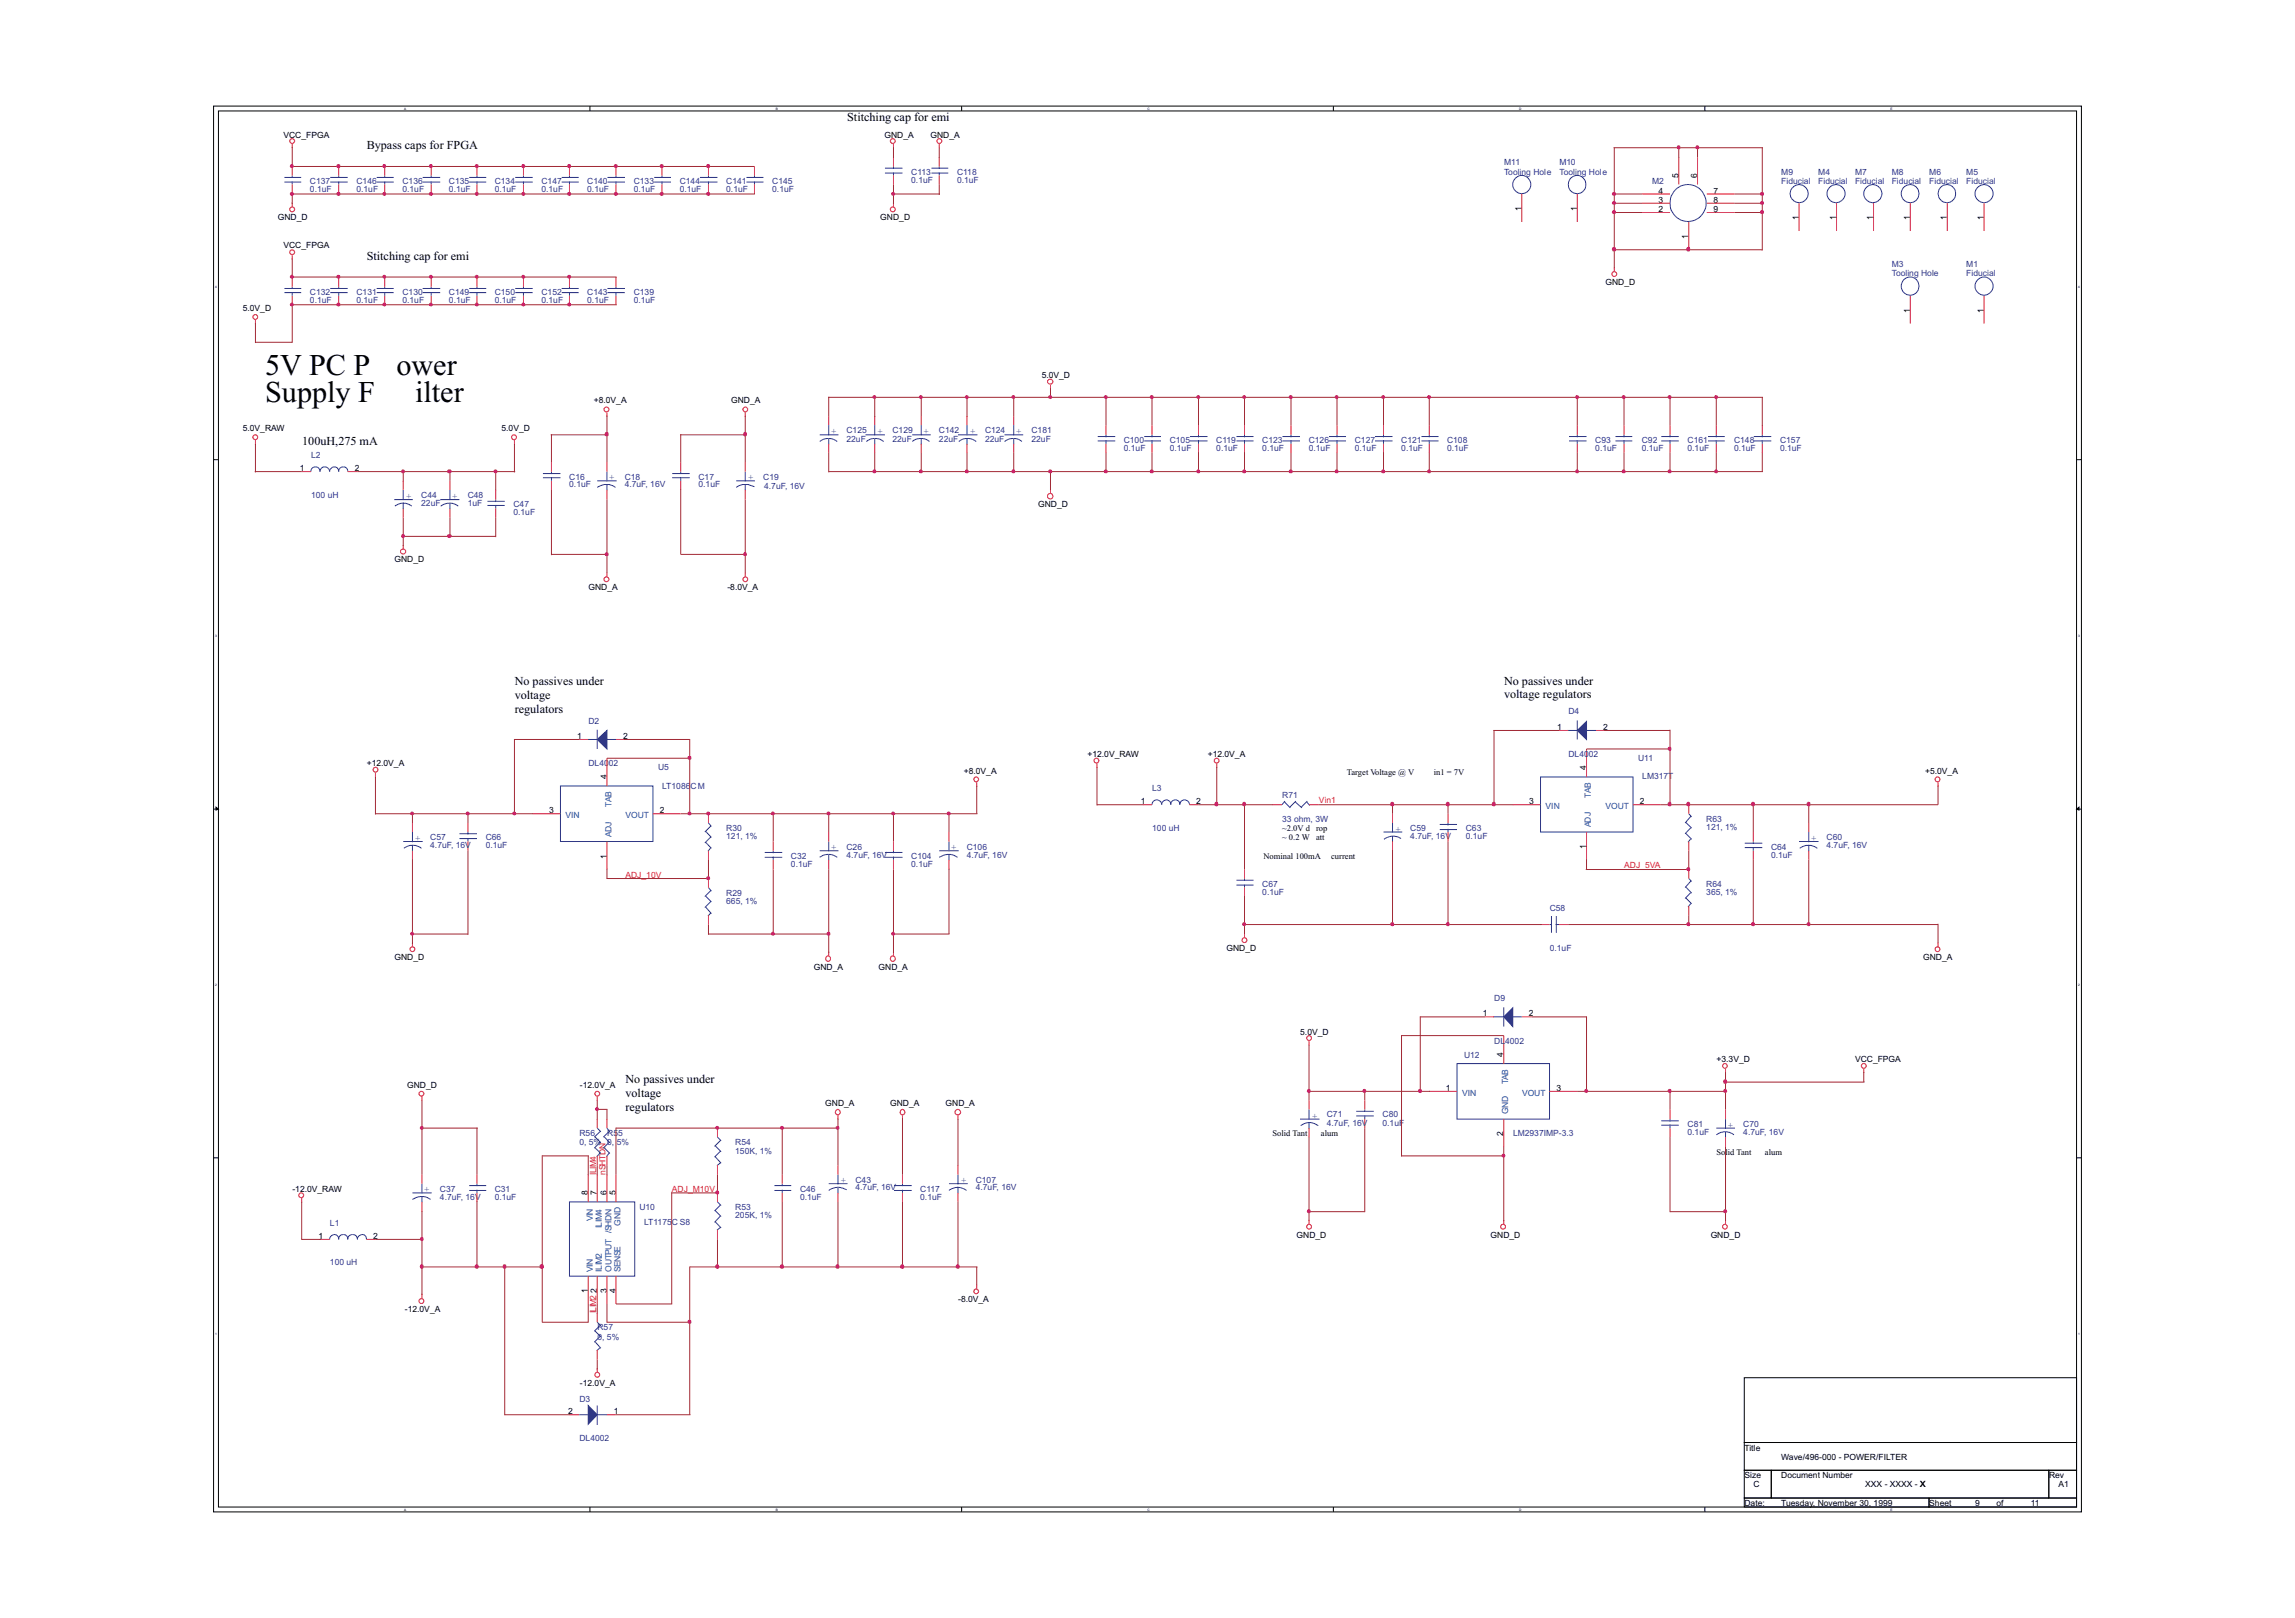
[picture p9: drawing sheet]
<svg xmlns="http://www.w3.org/2000/svg" width="210mm" height="148mm" viewBox="0 0 210 148" stroke-linecap="round" stroke-linejoin="round" font-family="sans-serif">
<defs><g id="words">
<g font-size="2.8" fill="#010202">
<text x="24.3" y="34.3">5V PC P</text>
<text x="36.3" y="34.3">ower</text>
<text x="24.3" y="36.8">Supply F</text>
<text x="38" y="36.8">ilter</text>
</g>
<g font-size="1.1" fill="#010202">
<text x="77.5" y="11.1">Stitching cap for emi</text>
<text x="33.6" y="13.6">Bypass caps for FPGA</text>
<text x="33.6" y="23.8">Stitching cap for emi</text>
<text x="27.7" y="40.7">100uH,275 mA</text>
<text x="47.1" y="62.7">No passives under</text>
<text x="47.1" y="63.9">voltage</text>
<text x="47.1" y="65.2">regulators</text>
<text x="137.6" y="62.7">No passives under</text>
<text x="137.6" y="63.8">voltage regulators</text>
<text x="57.2" y="99">No passives under</text>
<text x="57.2" y="100.3">voltage</text>
<text x="57.2" y="101.6">regulators</text>
</g>
<g font-size=".8" fill="#010202">
<text x="25.9" y="12.6">VCC_FPGA</text>
<text x="80.9" y="12.6">GND_A</text>
<text x="85.1" y="12.6">GND_A</text>
<text x="151.8" y="17.7">4</text>
<text x="153.6" y="16.3" transform="rotate(-90 153.6 16.3)">5</text>
<text x="155.3" y="16.3" transform="rotate(-90 155.3 16.3)">6</text>
<text x="156.8" y="17.7">7</text>
<text x="25.4" y="20.2">GND_D</text>
<text x="25.9" y="22.7">VCC_FPGA</text>
<text x="80.6" y="20.2">GND_D</text>
<text x="139.2" y="19.3" transform="rotate(-90 139.2 19.3)">1</text>
<text x="144.3" y="19.3" transform="rotate(-90 144.3 19.3)">1</text>
<text x="151.8" y="18.5">3</text>
<text x="151.8" y="19.4">2</text>
<text x="154.5" y="21.9" transform="rotate(-90 154.5 21.9)">1</text>
<text x="156.8" y="19.4">9</text>
<text x="156.8" y="18.5">8</text>
<text x="164.6" y="20.2" transform="rotate(-90 164.6 20.2)">1</text>
<text x="168" y="20.2" transform="rotate(-90 168 20.2)">1</text>
<text x="171.4" y="20.2" transform="rotate(-90 171.4 20.2)">1</text>
<text x="174.8" y="20.2" transform="rotate(-90 174.8 20.2)">1</text>
<text x="178.1" y="20.2" transform="rotate(-90 178.1 20.2)">1</text>
<text x="181.5" y="20.2" transform="rotate(-90 181.5 20.2)">1</text>
<text x="22.2" y="28.5">5.0V_D</text>
<text x="146.9" y="26.1">GND_D</text>
<text x="174.8" y="28.6" transform="rotate(-90 174.8 28.6)">1</text>
<text x="181.5" y="28.6" transform="rotate(-90 181.5 28.6)">1</text>
<text x="95.3" y="34.5">5.0V_D</text>
<text x="22.2" y="39.5">5.0V_RAW</text>
<text x="45.9" y="39.5">5.0V_D</text>
<text x="54.3" y="36.9">+8.0V_A</text>
<text x="66.9" y="36.9">GND_A</text>
<text x="27.4" y="43.1">1</text>
<text x="32.5" y="43.1">2</text>
<text x="95" y="46.4">GND_D</text>
<text x="36.1" y="51.4">GND_D</text>
<text x="53.8" y="54">GND_A</text>
<text x="66.6" y="54">-8.0V_A</text>
<text x="33.6" y="70.1">+12.0V_A</text>
<text x="52.8" y="67.6">1</text>
<text x="55.5" y="71.3" transform="rotate(-90 55.5 71.3)">4</text>
<text x="57" y="67.6">2</text>
<text x="88.2" y="70.8">+8.0V_A</text>
<text x="99.5" y="69.3">+12.0V_RAW</text>
<text x="110.5" y="69.3">+12.0V_A</text>
<text x="123.2" y="70.9">Target Voltage @ V</text>
<text x="131.2" y="70.9">in1 = 7V</text>
<text x="142.5" y="66.8">1</text>
<text x="145.1" y="70.5" transform="rotate(-90 145.1 70.5)">4</text>
<text x="146.7" y="66.8">2</text>
<text x="176.2" y="70.8">+5.0V_A</text>
<text x="50.3" y="74.4">3</text>
<text x="60.4" y="74.4">2</text>
<text x="104.4" y="73.6">1</text>
<text x="109.5" y="73.6">2</text>
<text x="117.3" y="76">~2.0V d</text>
<text x="117.3" y="76.8">~ 0.2 W</text>
<text x="120.4" y="76">rop</text>
<text x="120.4" y="76.8">att</text>
<text x="139.9" y="73.6">3</text>
<text x="145.1" y="77.7" transform="rotate(-90 145.1 77.7)">1</text>
<text x="150.1" y="73.6">2</text>
<text x="55.5" y="78.6" transform="rotate(-90 55.5 78.6)">1</text>
<text x="115.6" y="78.6">Nominal 100mA</text>
<text x="121.8" y="78.6">current</text>
<text x="36.1" y="87.8">GND_D</text>
<text x="74.5" y="88.7">GND_A</text>
<text x="80.4" y="88.7">GND_A</text>
<text x="112.2" y="87">GND_D</text>
<text x="176" y="87.8">GND_A</text>
<text x="119" y="94.6">5.0V_D</text>
<text x="135.7" y="93">1</text>
<text x="139.9" y="93">2</text>
<text x="37.3" y="99.5">GND_D</text>
<text x="53.1" y="99.5">-12.0V_A</text>
<text x="75.5" y="101.2">GND_A</text>
<text x="81.4" y="101.2">GND_A</text>
<text x="86.5" y="101.2">GND_A</text>
<text x="132.3" y="99.8">1</text>
<text x="137.6" y="96.7" transform="rotate(-90 137.6 96.7)">4</text>
<text x="142.4" y="99.8">3</text>
<text x="157.1" y="97.2">+3.3V_D</text>
<text x="169.7" y="97.2">VCC_FPGA</text>
<text x="116.4" y="103.9">Solid Tant</text>
<text x="120.9" y="103.9">alum</text>
<text x="137.6" y="103.9" transform="rotate(-90 137.6 103.9)">2</text>
<text x="157.1" y="105.6">Solid Tant</text>
<text x="161.5" y="105.6">alum</text>
<text x="26.8" y="109">-12.0V_RAW</text>
<text x="29.1" y="113.3">1</text>
<text x="34.2" y="113.3">2</text>
<text x="53.8" y="109.3" transform="rotate(-90 53.8 109.3)">8</text>
<text x="54.6" y="109.3" transform="rotate(-90 54.6 109.3)">7</text>
<text x="55.5" y="109.3" transform="rotate(-90 55.5 109.3)">6</text>
<text x="56.3" y="109.3" transform="rotate(-90 56.3 109.3)">5</text>
<text x="118.6" y="113.2">GND_D</text>
<text x="136.4" y="113.2">GND_D</text>
<text x="156.5" y="113.2">GND_D</text>
<text x="53.8" y="118.3" transform="rotate(-90 53.8 118.3)">1</text>
<text x="54.6" y="118.3" transform="rotate(-90 54.6 118.3)">2</text>
<text x="55.5" y="118.3" transform="rotate(-90 55.5 118.3)">3</text>
<text x="56.3" y="118.3" transform="rotate(-90 56.3 118.3)">4</text>
<text x="87.7" y="119.1">-8.0V_A</text>
<text x="37.1" y="120">-12.0V_A</text>
<text x="52" y="129.4">2</text>
<text x="53.1" y="126.8">-12.0V_A</text>
<text x="56.2" y="129.4">1</text>
<text x="159.6" y="132.7">Title</text>
<text x="159.6" y="135.2">Size</text>
<text x="159.6" y="137.8">Date:</text>
<text x="160.5" y="136">C</text>
<text x="163" y="133.6">Wave/496-000 - POWER/FILTER</text>
<text x="163" y="137.8">Tuesday, November 30, 1999</text>
<text x="163" y="135.2">Document Number</text>
<text x="170.7" y="136">XXX - XXXX - X</text>
<text x="176.5" y="137.8">Sheet</text>
<text x="180.7" y="137.8">9</text>
<text x="182.7" y="137.8">of</text>
<text x="185.8" y="137.8">11</text>
<text x="187.5" y="135.2">Rev</text>
<text x="188.4" y="136">A1</text>
</g>
<g font-size=".8" fill="#2e3090">
<text x="28.4" y="16.8">C137</text>
<text x="28.4" y="17.6">0.1uF</text>
<text x="32.6" y="16.8">C146</text>
<text x="32.6" y="17.6">0.1uF</text>
<text x="36.8" y="16.8">C136</text>
<text x="36.8" y="17.6">0.1uF</text>
<text x="41.1" y="16.8">C135</text>
<text x="41.1" y="17.6">0.1uF</text>
<text x="45.3" y="16.8">C134</text>
<text x="45.3" y="17.6">0.1uF</text>
<text x="49.5" y="16.8">C147</text>
<text x="49.5" y="17.6">0.1uF</text>
<text x="53.7" y="16.8">C140</text>
<text x="53.7" y="17.6">0.1uF</text>
<text x="58" y="16.8">C133</text>
<text x="58" y="17.6">0.1uF</text>
<text x="62.2" y="16.8">C144</text>
<text x="62.2" y="17.6">0.1uF</text>
<text x="66.5" y="16.8">C141</text>
<text x="66.5" y="17.6">0.1uF</text>
<text x="70.7" y="16.8">C145</text>
<text x="70.7" y="17.6">0.1uF</text>
<text x="83.4" y="16">C113</text>
<text x="83.4" y="16.7">0.1uF</text>
<text x="87.6" y="16">C118</text>
<text x="87.6" y="16.7">0.1uF</text>
<text x="137.6" y="15.1">M11</text>
<text x="137.6" y="16">Tooling Hole</text>
<text x="142.7" y="15.1">M10</text>
<text x="142.7" y="16">Tooling Hole</text>
<text x="151.2" y="16.8">M2</text>
<text x="163" y="16">M9</text>
<text x="163" y="16.8">Fiducial</text>
<text x="166.4" y="16">M4</text>
<text x="166.4" y="16.8">Fiducial</text>
<text x="169.7" y="16">M7</text>
<text x="169.7" y="16.8">Fiducial</text>
<text x="173.1" y="16">M8</text>
<text x="173.1" y="16.8">Fiducial</text>
<text x="176.5" y="16">M6</text>
<text x="176.5" y="16.8">Fiducial</text>
<text x="179.9" y="16">M5</text>
<text x="179.9" y="16.8">Fiducial</text>
<text x="28.4" y="27">C132</text>
<text x="28.4" y="27.7">0.1uF</text>
<text x="32.6" y="27">C131</text>
<text x="32.6" y="27.7">0.1uF</text>
<text x="36.8" y="27">C130</text>
<text x="36.8" y="27.7">0.1uF</text>
<text x="41.1" y="27">C149</text>
<text x="41.1" y="27.7">0.1uF</text>
<text x="45.3" y="27">C150</text>
<text x="45.3" y="27.7">0.1uF</text>
<text x="49.5" y="27">C152</text>
<text x="49.5" y="27.7">0.1uF</text>
<text x="53.7" y="27">C143</text>
<text x="53.7" y="27.7">0.1uF</text>
<text x="58" y="27">C139</text>
<text x="58" y="27.7">0.1uF</text>
<text x="173.1" y="24.4">M3</text>
<text x="173.1" y="25.3">Tooling Hole</text>
<text x="179.9" y="24.4">M1</text>
<text x="179.9" y="25.3">Fiducial</text>
<text x="28.5" y="41.9">L2</text>
<text x="77.5" y="39.6">C125</text>
<text x="77.5" y="40.4">22uF</text>
<text x="81.7" y="39.6">C129</text>
<text x="81.7" y="40.4">22uF</text>
<text x="85.9" y="39.6">C142</text>
<text x="85.9" y="40.4">22uF</text>
<text x="90.1" y="39.6">C124</text>
<text x="90.1" y="40.4">22uF</text>
<text x="94.4" y="39.6">C181</text>
<text x="94.4" y="40.4">22uF</text>
<text x="102.8" y="40.5">C100</text>
<text x="102.8" y="41.2">0.1uF</text>
<text x="107" y="40.5">C105</text>
<text x="107" y="41.2">0.1uF</text>
<text x="111.3" y="40.5">C119</text>
<text x="111.3" y="41.2">0.1uF</text>
<text x="115.5" y="40.5">C123</text>
<text x="115.5" y="41.2">0.1uF</text>
<text x="119.8" y="40.5">C126</text>
<text x="119.8" y="41.2">0.1uF</text>
<text x="124" y="40.5">C127</text>
<text x="124" y="41.2">0.1uF</text>
<text x="128.2" y="40.5">C121</text>
<text x="128.2" y="41.2">0.1uF</text>
<text x="132.4" y="40.5">C108</text>
<text x="132.4" y="41.2">0.1uF</text>
<text x="146" y="40.5">C93</text>
<text x="146" y="41.2">0.1uF</text>
<text x="150.2" y="40.5">C92</text>
<text x="150.2" y="41.2">0.1uF</text>
<text x="154.4" y="40.5">C161</text>
<text x="154.4" y="41.2">0.1uF</text>
<text x="158.7" y="40.5">C148</text>
<text x="158.7" y="41.2">0.1uF</text>
<text x="162.9" y="40.5">C157</text>
<text x="162.9" y="41.2">0.1uF</text>
<text x="28.5" y="45.5">100 uH</text>
<text x="38.5" y="45.5">C44</text>
<text x="38.5" y="46.3">22uF</text>
<text x="42.8" y="45.5">C48</text>
<text x="42.8" y="46.3">1uF</text>
<text x="47" y="46.4">C47</text>
<text x="47" y="47.1">0.1uF</text>
<text x="52.1" y="43.9">C16</text>
<text x="52.1" y="44.6">0.1uF</text>
<text x="57.2" y="43.9">C18</text>
<text x="57.2" y="44.6">4.7uF, 16V</text>
<text x="63.9" y="43.9">C17</text>
<text x="63.9" y="44.6">0.1uF</text>
<text x="69.8" y="43.9">C19</text>
<text x="69.9" y="44.7">4.7uF, 16V</text>
<text x="143.5" y="65.3">D4</text>
<text x="53.8" y="66.2">D2</text>
<text x="53.8" y="70.1">DL4002</text>
<text x="60.2" y="70.4">U5</text>
<text x="143.5" y="69.3">DL4002</text>
<text x="149.9" y="69.6">U11</text>
<text x="150.3" y="71.2">LM317T</text>
<text x="39.4" y="76.8">C57</text>
<text x="39.4" y="77.6">4.7uF, 16V</text>
<text x="44.4" y="76.8">C66</text>
<text x="44.4" y="77.6">0.1uF</text>
<text x="60.6" y="72.1">LT1086CM</text>
<text x="66.5" y="76">R30</text>
<text x="66.5" y="76.8">121, 1%</text>
<text x="77.5" y="77.7">C26</text>
<text x="88.5" y="77.7">C106</text>
<text x="105.4" y="72.4">L3</text>
<text x="105.4" y="76">100 uH</text>
<text x="117.3" y="73">R71</text>
<text x="117.3" y="75.2">33 ohm, 3W</text>
<text x="129" y="76">C59</text>
<text x="129" y="76.8">4.7uF, 16V</text>
<text x="134.1" y="76">C63</text>
<text x="134.1" y="76.8">0.1uF</text>
<text x="156.1" y="75.2">R63</text>
<text x="156.1" y="75.9">121, 1%</text>
<text x="162.1" y="77.7">C64</text>
<text x="167.1" y="76.8">C60</text>
<text x="167.1" y="77.6">4.7uF, 16V</text>
<text x="66.5" y="81.9">R29</text>
<text x="66.5" y="82.7">665, 1%</text>
<text x="72.4" y="78.6">C32</text>
<text x="72.4" y="79.3">0.1uF</text>
<text x="77.5" y="78.4">4.7uF, 16V</text>
<text x="83.4" y="78.6">C104</text>
<text x="83.4" y="79.3">0.1uF</text>
<text x="88.5" y="78.4">4.7uF, 16V</text>
<text x="115.5" y="81.1">C67</text>
<text x="115.5" y="81.9">0.1uF</text>
<text x="141.8" y="83.4">C58</text>
<text x="156.1" y="81.1">R64</text>
<text x="156.1" y="81.9">365, 1%</text>
<text x="162.1" y="78.4">0.1uF</text>
<text x="141.8" y="87">0.1uF</text>
<text x="136.7" y="91.6">D9</text>
<text x="136.7" y="95.5">DL4002</text>
<text x="134" y="96.8">U12</text>
<text x="53" y="103.9">R56</text>
<text x="53" y="104.8">0, 5%</text>
<text x="55.6" y="103.9">R55</text>
<text x="55.6" y="104.8">0, 5%</text>
<text x="67.3" y="104.8">R54</text>
<text x="67.3" y="105.5">150K, 1%</text>
<text x="121.4" y="102.2">C71</text>
<text x="121.4" y="103">4.7uF, 16V</text>
<text x="126.5" y="102.2">C80</text>
<text x="126.5" y="103">0.1uF</text>
<text x="138.4" y="103.9">LM2937IMP-3.3</text>
<text x="154.4" y="103.1">C81</text>
<text x="154.4" y="103.8">0.1uF</text>
<text x="159.5" y="103.1">C70</text>
<text x="159.5" y="103.8">4.7uF, 16V</text>
<text x="30.2" y="112.1">L1</text>
<text x="40.3" y="109">C37</text>
<text x="40.3" y="109.8">4.7uF, 16V</text>
<text x="45.3" y="109">C31</text>
<text x="45.3" y="109.8">0.1uF</text>
<text x="58.5" y="110.7">U10</text>
<text x="58.9" y="112.1">LT1175C S8</text>
<text x="67.3" y="110.7">R53</text>
<text x="67.3" y="111.4">205K, 1%</text>
<text x="73.2" y="109">C46</text>
<text x="73.2" y="109.8">0.1uF</text>
<text x="78.3" y="108.2">C43</text>
<text x="78.3" y="108.9">4.7uF, 16V</text>
<text x="84.2" y="109">C117</text>
<text x="84.2" y="109.8">0.1uF</text>
<text x="89.3" y="108.2">C107</text>
<text x="89.3" y="108.9">4.7uF, 16V</text>
<text x="30.2" y="115.8">100 uH</text>
<text x="54.7" y="121.7">R57</text>
<text x="54.7" y="122.5">0, 5%</text>
<text x="53" y="128.2">D3</text>
<text x="53" y="131.8">DL4002</text>
</g>
<g font-size=".8" fill="#2c3695">
<text x="76.1" y="39.7">+</text>
<text x="80.3" y="39.7">+</text>
<text x="84.5" y="39.7">+</text>
<text x="88.8" y="39.7">+</text>
<text x="93" y="39.7">+</text>
<text x="37.2" y="45.7">+</text>
<text x="41.4" y="45.7">+</text>
<text x="55.8" y="43.9">+</text>
<text x="68.5" y="43.9">+</text>
<text x="38" y="77">+</text>
<text x="76.1" y="77.8">+</text>
<text x="87.1" y="77.8">+</text>
<text x="127.7" y="76.1">+</text>
<text x="165.8" y="77">+</text>
<text x="120.1" y="102.3">+</text>
<text x="158.1" y="103.1">+</text>
<text x="38.9" y="109.1">+</text>
<text x="77" y="108.2">+</text>
<text x="88" y="108.2">+</text>
</g>
<g font-size=".8" fill="#14589f">
<text x="51.8" y="74.8">VIN</text>
<text x="55.9" y="76.6" transform="rotate(-90 55.9 76.6)">ADJ</text>
<text x="55.9" y="73.8" transform="rotate(-90 55.9 73.8)">TAB</text>
<text x="57.2" y="74.8">VOUT</text>
<text x="141.4" y="74">VIN</text>
<text x="145.6" y="75.7" transform="rotate(-90 145.6 75.7)">ADJ</text>
<text x="145.6" y="73" transform="rotate(-90 145.6 73)">TAB</text>
<text x="146.9" y="74">VOUT</text>
<text x="133.8" y="100.2">VIN</text>
<text x="138" y="101.9" transform="rotate(-90 138 101.9)">GND</text>
<text x="138" y="99.2" transform="rotate(-90 138 99.2)">TAB</text>
<text x="139.3" y="100.2">VOUT</text>
<text x="54.2" y="111.7" transform="rotate(-90 54.2 111.7)">VIN</text>
<text x="55.1" y="112.3" transform="rotate(-90 55.1 112.3)">ILIM4</text>
<text x="55.9" y="112.8" transform="rotate(-90 55.9 112.8)">/SHDN</text>
<text x="56.8" y="112.1" transform="rotate(-90 56.8 112.1)">GND</text>
<text x="54.2" y="116.3" transform="rotate(-90 54.2 116.3)">VIN</text>
<text x="55.1" y="116.3" transform="rotate(-90 55.1 116.3)">ILIM2</text>
<text x="55.9" y="116.3" transform="rotate(-90 55.9 116.3)">OUTPUT</text>
<text x="56.8" y="116.3" transform="rotate(-90 56.8 116.3)">SENSE</text>
</g>
<g font-size=".8" fill="#ee2028">
<text x="120.7" y="73.5">Vin1</text>
<text x="57.2" y="80.3">ADJ_10V</text>
<text x="148.6" y="79.4">ADJ_5VA</text>
<text x="54.6" y="107.5" transform="rotate(-90 54.6 107.5)">ILIM4</text>
<text x="55.4" y="107.5" transform="rotate(-90 55.4 107.5)">nSHTDN</text>
<text x="61.5" y="109">ADJ_M10V</text>
<text x="54.6" y="120.1" transform="rotate(-90 54.6 120.1)">ILIM2</text>
</g>
<g font-size=".3" fill="#010202">
<text x="37" y="10">A</text>
<text x="71" y="10">B</text>
<text x="105" y="10">C</text>
<text x="139" y="10">D</text>
<text x="173" y="10">E</text>
<text x="19.7" y="26.3">4</text>
<text x="190.1" y="26.3">4</text>
<text x="19.7" y="58.3">3</text>
<text x="190.1" y="58.3">3</text>
<text x="19.7" y="90.2">2</text>
<text x="190.1" y="90.2">2</text>
<text x="19.7" y="122.1">1</text>
<text x="190.1" y="122.1">1</text>
<text x="37" y="138.2">A</text>
<text x="71" y="138.2">B</text>
<text x="105" y="138.2">C</text>
<text x="139" y="138.2">D</text>
<text x="173" y="138.2">E</text>
</g>
</g></defs>
<g fill="none" stroke="#010202" stroke-width=".09">
<path d="M19.5 9.7h171v128.6h-171zM20 10.1h170v127.8h-170zM54 9.7v.4M88 9.7v.4M122 9.7v.4M156 9.7v.4M19.5 42h.5M190 42h.5M19.5 74h.5M190 74h.5M54 137.9v.4M88 137.9v.4"/>
<path d="M122 137.9v.4M156 137.9v.4M159.6 126h30.4v5.9h-30.4z"/>
</g>
<path d="M19.8 73.8l.2 .2-.2 .1z" fill="#010202"/>
<path d="M19.8 73.8l.2 .2-.2 .1z" fill="none" stroke="#010202" stroke-width=".09"/>
<path d="M190 74l.2-.2v.3z" fill="#010202"/>
<path d="M190 74l.2-.2v.3zM19.5 105.9h.5M190 105.9h.5M159.6 131.9h30.4v2.6h-30.4zM159.6 134.5h2.5v2.5h-2.5zM159.6 137h16.9v.9h-16.9zM162.1 134.5h25.4v2.5h-25.4zM176.5 137h13.5v.9h-13.5zM187.5 134.5h2.5v2.5h-2.5z" fill="none" stroke="#010202" stroke-width=".09"/>
<g fill="none" stroke="#ee2028" stroke-width=".09">
<path d="M26.7 13.2v.4M26.7 18.5v.4M81.8 13.2v.4M81.8 18.5v.4M85.9 13.2v.4M23.4 29.3v.4M26.7 23.4v.3M55.5 37.7v.4M68.2 37.7v.4M96.1 35.2v.4M101.2 38.9v.9M126.6 38.9v.9"/>
<path d="M130.8 38.9v.9M147.7 24.4v.5M23.4 40.3v.4M36.9 49.8v.4M45.4 44.8v.9M45.4 46.5v.8M47.1 40.3v.4M55.5 52.4v.4M68.2 52.4v.4M96.1 44.7v.4M101.2 40.6v.8M126.6 40.6v.8"/>
<path d="M130.8 40.6v.8M34.4 70.7v.4M42.8 75.3v.8M42.8 77v.8M70.8 77v.8M70.8 78.6v.9M75.8 76.1v.9M75.8 78.6v.9M89.4 71.6v.4M100.4 69.8v.4M111.3 69.8v.4M177.3 71.6v.4"/>
<path d="M37.7 86.2v.4M75.8 87v.4M81.8 87v.4M113.9 85.4v.4M119.8 95.2v.4M141 84.6h.8M142.7 84.6h.8M157.9 97.8v.4M170.5 97.8v.4M177.3 86.2v.4M27.6 109.6v.4M38.6 100.3v.4"/>
<path d="M38.6 118.3v.5M53.8 107.4v2.5M53.8 116.7v2.6M54.6 100.3v.4M54.6 107.4v2.5M54.6 116.7v2.6M55.5 107.4v2.5M55.5 116.7v2.6M56.4 107.4v2.5M56.4 116.7v2.6M76.7 102v.4M82.6 102v.4"/>
<path d="M87.7 102v.4M89.4 117.5v.4M119.8 111.6v.4M137.6 111.6v.4M157.9 111.6v.4M54.6 125.2v.3"/>
<circle cx="26.7" cy="19.2" r=".22"/>
<circle cx="26.7" cy="12.9" r=".22"/>
<circle cx="81.7" cy="19.2" r=".22"/>
<circle cx="81.7" cy="12.9" r=".22"/>
<circle cx="86" cy="12.9" r=".23"/>
<circle cx="23.4" cy="40" r=".21"/>
<circle cx="23.4" cy="29" r=".21"/>
<circle cx="26.7" cy="23.1" r=".21"/>
<circle cx="47" cy="40" r=".22"/>
<circle cx="55.5" cy="37.4" r=".22"/>
<circle cx="68.2" cy="37.4" r=".21"/>
<circle cx="96.1" cy="34.9" r=".24"/>
<circle cx="147.7" cy="25.1" r=".22"/>
<circle cx="36.9" cy="50.5" r=".23"/>
<circle cx="55.5" cy="53" r=".22"/>
<circle cx="68.2" cy="53" r=".21"/>
<circle cx="96.1" cy="45.4" r=".26"/>
<circle cx="34.4" cy="70.4" r=".21"/>
<circle cx="89.3" cy="71.3" r=".22"/>
<circle cx="100.3" cy="69.6" r=".22"/>
<circle cx="111.3" cy="69.6" r=".21"/>
<circle cx="177.3" cy="71.3" r=".22"/>
<circle cx="37.7" cy="86.8" r=".22"/>
<circle cx="75.8" cy="87.7" r=".24"/>
<circle cx="81.7" cy="87.7" r=".24"/>
<circle cx="113.9" cy="86" r=".22"/>
<circle cx="119.8" cy="95" r=".22"/>
<circle cx="157.8" cy="97.5" r=".21"/>
<circle cx="170.5" cy="97.5" r=".22"/>
<circle cx="177.3" cy="86.8" r=".22"/>
<circle cx="27.6" cy="109.3" r=".22"/>
<circle cx="38.6" cy="119" r=".22"/>
<circle cx="38.6" cy="100" r=".22"/>
<circle cx="54.7" cy="100" r=".22"/>
<circle cx="76.7" cy="101.7" r=".23"/>
<circle cx="82.6" cy="101.7" r=".23"/>
<circle cx="87.7" cy="101.7" r=".25"/>
<circle cx="89.3" cy="118.1" r=".22"/>
<circle cx="119.8" cy="112.2" r=".21"/>
<circle cx="137.5" cy="112.2" r=".22"/>
<circle cx="157.8" cy="112.2" r=".21"/>
<circle cx="54.7" cy="125.7" r=".22"/>
</g>
<g fill="none" stroke="#2c3695" stroke-width=".09">
<path d="M100.4 39.9h1.6M101.2 39.8v.2M125.8 39.9h1.6M126.6 39.8v.2M130.1 39.9h1.5M130.8 39.8v.2M44.6 46.2h1.6M44.6 45.9h1.6M45.4 45.7v.2M45.4 46.2v.3M100.4 40.3h1.6M101.2 40.3v.3"/>
<path d="M125.8 40.3h1.6M126.6 40.3v.3M130.1 40.3h1.5M130.8 40.3v.3M42 76.7h1.6M42 76.3h1.6M42.8 76.1v.2M42.8 76.7v.3M70 78.4h1.6M70 78h1.6M70.8 77.8v.2M70.8 78.4v.2"/>
<path d="M75 77.8h1.7M75.8 78.2h.5l.3 .2M75.8 78.2h-.4l-.4 .2M75.8 77v.9M75.8 78.2v.5M141.8 84.6h.2M142 83.8v1.5M142.3 84.6h.4M142.4 83.8v1.5M52.1 109.9h6v6.8h-6z"/>
</g>
<path d="M54.6 67.6l.9-.8v1.7z" fill="#2c3695"/>
<g fill="none" stroke="#2c3695" stroke-width=".09">
<path d="M49.7 43.7h1.6M49.7 43.3h1.6M50.5 43.1v.3M50.5 43.7v.3M36.9 77h1.8M37.7 77.3l.4 .1 .5 .2M37.7 77.3l-.4 .1-.3 .2M37.7 76.1v.9M37.7 77.3v.6M53.8 67.6h.8M54.6 67.6l.9-.8v1.7zM54.6 66.7v1.8"/>
<path d="M55.5 67.6h.9M64.6 76l.5 .6M64.6 77l.5 .6M64.8 75.3l.3 .3M65.1 75.5l-.6 .6M65.1 76.6l-.6 .5M65.1 77.5l-.3 .4M64.6 82l.5 .5M64.6 83l.5 .6M64.8 81.2l.3 .3M65.1 81.5l-.6 .5M65.1 82.5l-.6 .5"/>
<path d="M65.1 83.5l-.3 .3M133.3 97.3h8.5v5.1h-8.5zM54.4 104l.6 .5M54.4 105l.6 .5M54.6 103.2l.4 .3M54.9 103.5l-.5 .5M54.9 104.5l-.5 .5M54.9 105.4l-.3 .4M55.3 104l.5 .5M55.3 105l.5 .5M55.5 103.2l.3 .3M55.8 103.5l-.6 .5"/>
<path d="M55.8 104.5l-.6 .5M55.8 105.4l-.3 .4M54.4 121.7l.6 .6M54.4 122.7l.6 .6M54.6 120.9l.4 .4M54.9 121.2l-.5 .6M54.9 122.2l-.5 .6M54.9 123.3l-.3 .3"/>
<circle cx="171.4" cy="17.7" r=".82"/>
<circle cx="174.8" cy="17.7" r=".81"/>
<circle cx="178.1" cy="17.7" r=".81"/>
<circle cx="181.6" cy="17.7" r=".81"/>
<circle cx="174.8" cy="26.2" r=".82"/>
<circle cx="181.6" cy="26.2" r=".82"/>
</g>
<g fill="none" stroke="#ee2028" stroke-width=".09">
<path d="M171.4 18.6v2.5M174.8 18.6v2.5M178.2 18.6v2.5M181.5 18.6v2.5M174.8 27.1v2.5M181.5 27.1v2.5M50.5 42.3v.8M50.5 44v.8M37.7 75.3v.8M37.7 77.8v.8M53 67.6h.8M56.4 67.6h.8"/>
<path d="M64.8 74.4v.9M64.8 77.8v.8M64.8 80.4v.8M64.8 83.7v.9M130.8 99.8h2.5M137.6 94.7v2.6M141.8 99.8h2.5M54.6 102.4v.8M54.6 105.7v.9M55.5 102.4v.8M55.5 105.7v.9M137.6 102.4v2.5"/>
<path d="M54.6 120.1v.8M54.6 123.5v.9"/>
</g>
<path d="M137.6 93l.8-.8v1.7z" fill="#2c3695"/>
<g fill="none" stroke="#2c3695" stroke-width=".09">
<path d="M143.6 39.9h1.6M144.3 39.8v.2M147.8 39.9h1.6M148.6 39.8v.2M152 39.9h1.6M152.8 39.8v.2M156.3 39.9h1.5M157 39.8v.2M160.5 39.9h1.6M161.3 39.8v.2M61.5 43.7h1.6M61.5 43.3h1.6"/>
<path d="M62.3 43.1v.3M62.3 43.7v.3M67.4 44h1.7M68.2 44.3h.3l.5 .2M68.2 44.3h-.3l-.5 .3M68.2 43.1v.9M68.2 44.3v.6M143.6 40.3h1.6M144.3 40.3v.3M147.8 40.3h1.6M148.6 40.3v.3M152 40.3h1.6"/>
<path d="M152.8 40.3v.3M156.3 40.3h1.5M157 40.3v.3M160.5 40.3h1.6M161.3 40.3v.3M136.6 93h1M137.6 93l.8-.8v1.7zM137.6 92.1v1.8M138.4 93h.8"/>
<circle cx="154.4" cy="18.6" r="1.67"/>
</g>
<g fill="none" stroke="#ee2028" stroke-width=".09">
<path d="M150.3 19.4h2.5M150.3 18.6h2.5M150.3 17.7h2.5M153.6 14.4v2.5M155.3 14.4v2.5M156.2 19.4h2.5M156.2 18.6h2.5M156.2 17.7h2.5M144.3 38.9v.9M148.6 38.9v.9M152.8 38.9v.9M154.5 20.3v2.5"/>
<path d="M157 38.9v.9M161.3 38.9v.9M62.3 42.3v.8M62.3 44v.8M68.2 42.3v.8M68.2 44.8v.9M144.3 40.6v.8M148.6 40.6v.8M152.8 40.6v.8M157 40.6v.8M161.3 40.6v.8M135.9 93h.8"/>
<path d="M139.2 93h.9"/>
</g>
<path d="M53.8 128.6l.8 .8-.8 .9z" fill="#2c3695"/>
<g fill="none" stroke="#2c3695" stroke-width=".09">
<path d="M26 16.7h1.6M26 16.2h1.6M26.7 16.1v.2M26.7 16.6v.3M30.2 16.7h1.6M30.2 16.2h1.6M31 16.1v.2M31 16.6v.3M34.5 16.7h1.5M34.5 16.2h1.5M35.2 16.1v.2M35.2 16.6v.3"/>
<path d="M38.7 16.7h1.6M38.7 16.2h1.6M39.5 16.1v.2M39.5 16.6v.3M47.1 16.7h1.6M47.1 16.2h1.6M47.9 16.1v.2M47.9 16.6v.3M51.4 16.7h1.6M51.4 16.2h1.6M52.1 16.1v.2M52.1 16.6v.3"/>
<path d="M55.6 16.7h1.6M55.6 16.2h1.6M56.4 16.1v.2M56.4 16.6v.3M59.9 16.7h1.5M59.9 16.2h1.5M60.6 16.1v.2M60.6 16.6v.3M75 39.8h1.7M75.8 38.9v.9M83.5 39.8h1.7M84.3 38.9v.9"/>
<path d="M104.7 39.9h1.5M105.4 39.8v.2M108.9 39.9h1.6M109.7 39.8v.2M36.1 45.7h1.7M36.9 46l.6 .1 .2 .2M36.9 46l-.5 .1-.3 .2M36.9 44.8v.9M36.9 46v.6M75.8 40.1l.5 .1 .3 .2M75.8 40.1l-.4 .1-.4 .2M75.8 40.1v.6"/>
<path d="M84.3 40.1l.5 .1 .3 .2M84.3 40.1l-.4 .1-.4 .2M84.3 40.1v.6M104.7 40.3h1.5M105.4 40.3v.3M108.9 40.3h1.6M109.7 40.3v.3M117.5 73.3l.6 .6M117.6 73.3l-.3 .3M118.5 73.3l.6 .6M118.6 73.3l-.6 .5M119.6 73.3l.2 .4"/>
<path d="M119.6 73.3l-.5 .5M126.6 76.1h1.7M127.4 76.5h.4l.4 .2M127.4 76.5l-.5 .1-.3 .2M127.4 75.3v.8M127.4 76.5v.5M141 71.1h8.4v5h-8.4zM164.6 77h1.8M165.5 77.3l.5 .1 .3 .2M165.5 77.3l-.6 .1-.2 .2M165.5 76.1v.9M165.5 77.3v.6"/>
<path d="M154.2 81.1l.6 .6M154.2 82.1l.6 .6M154.5 80.4l.3 .2M154.7 80.6l-.5 .6M154.7 81.6l-.5 .6M154.7 82.6l-.2 .4M37.7 109.1h1.8M38.6 109.5h.5l.3 .2M38.6 109.5h-.5l-.4 .2M38.6 108.3v.9M38.6 109.5v.5M42.9 108.9h1.6"/>
<path d="M42.9 108.4h1.6M43.6 108.3v.2M43.6 108.8v.3M65.4 104.8l.6 .6M65.4 105.8l.6 .6M65.4 110.7l.6 .6M65.4 111.7l.6 .6M65.7 104l.3 .3M65.7 109.9l.3 .4M65.9 104.3l-.5 .6M65.9 105.3l-.5 .5M65.9 106.4l-.3 .2"/>
<path d="M65.9 110.2l-.5 .6M65.9 111.2l-.5 .6M65.9 112.3l-.3 .2M70.9 108.9h1.5M70.9 108.4h1.5M71.6 108.3v.2M71.6 108.8v.3M75.8 108.3h1.7M76.7 108.6l.8 .2M76.7 108.6l-.6 .1-.3 .2M76.7 107.4v.9M76.7 108.6v.6"/>
<path d="M124.1 102.1h1.6M124.1 101.7h1.6M124.9 101.5v.2M124.9 102v.4M53 129.4h.9M53.8 128.6l.8 .8-.8 .9zM54.6 128.6v1.7M54.6 129.4h1"/>
<circle cx="139.3" cy="16.9" r=".82"/>
<circle cx="144.3" cy="16.9" r=".81"/>
<circle cx="164.6" cy="17.7" r=".82"/>
<circle cx="168" cy="17.7" r=".82"/>
</g>
<g fill="none" stroke="#ee2028" stroke-width=".09">
<path d="M26.7 15.2v.9M26.7 16.9v.8M31 15.2v.9M31 16.9v.8M35.2 15.2v.9M35.2 16.9v.8M39.5 15.2v.9M39.5 16.9v.8M47.9 15.2v.9M47.9 16.9v.8M52.1 15.2v.9M52.1 16.9v.8"/>
<path d="M56.4 15.2v.9M56.4 16.9v.8M60.6 15.2v.9M60.6 16.9v.8M139.2 17.7v2.6M144.3 17.7v2.6M164.6 18.6v2.5M168 18.6v2.5M75.8 38.1v.8M84.3 38.1v.8M105.4 38.9v.9M109.7 38.9v.9"/>
<path d="M36.9 44v.8M36.9 46.5v.8M75.8 40.6v.8M84.3 40.6v.8M105.4 40.6v.8M109.7 40.6v.8M116.4 73.6h.9M119.8 73.6h.9M127.4 74.4v.9M127.4 77v.8M138.4 73.6h2.6M145.2 68.5v2.6"/>
<path d="M145.2 76.1v2.5M149.4 73.6h2.6M154.5 79.5v.9M165.5 75.3v.8M165.5 77.8v.8M154.5 82.9v.8M38.6 107.4v.9M38.6 109.9v.9M43.6 107.4v.9M43.6 109.1v.8M65.7 103.2v.8M65.7 106.6v.8"/>
<path d="M65.7 109.1v.8M65.7 112.5v.9M71.6 107.4v.9M71.6 109.1v.8M76.7 106.6v.8M76.7 109.1v.8M124.9 100.7v.8M124.9 102.4v.8M52.1 129.4h.9M55.5 129.4h.9"/>
</g>
<path d="M144.3 66.8l.9-.8v1.6z" fill="#2c3695"/>
<g fill="none" stroke="#2c3695" stroke-width=".09">
<path d="M42.9 16.7h1.6M42.9 16.2h1.6M43.6 16.1v.2M43.6 16.6v.3M64 16.7h1.7M64 16.2h1.7M64.8 16.1v.2M64.8 16.6v.3M68.3 16.7h1.6M68.3 16.2h1.6M69 16.1v.2M69 16.6v.3"/>
<path d="M81 15.8h1.6M81 15.4h1.6M81.8 15.2v.3M81.8 15.8v.3M85.2 15.8h1.6M85.2 15.4h1.6M85.9 15.2v.3M85.9 15.8v.3M26 26.8h1.6M26 26.4h1.6M26.7 26.2v.2M26.7 26.7v.4"/>
<path d="M30.2 26.8h1.6M30.2 26.4h1.6M31 26.2v.2M31 26.7v.4M34.5 26.8h1.5M34.5 26.4h1.5M35.2 26.2v.2M35.2 26.7v.4M38.7 26.8h1.6M38.7 26.4h1.6M39.5 26.2v.2M39.5 26.7v.4"/>
<path d="M42.9 26.8h1.6M42.9 26.4h1.6M43.6 26.2v.2M43.6 26.7v.4M47.1 26.8h1.6M47.1 26.4h1.6M47.9 26.2v.2M47.9 26.7v.4M51.4 26.8h1.6M51.4 26.4h1.6M52.1 26.2v.2M52.1 26.7v.4"/>
<path d="M55.6 26.8h1.6M55.6 26.4h1.6M56.4 26.2v.2M56.4 26.7v.4M79.2 39.8h1.8M80 38.9v.9M87.7 39.8h1.7M88.5 38.9v.9M91.9 39.8h1.7M92.8 38.9v.9M113.1 39.9h1.6M113.9 39.8v.2"/>
<path d="M117.4 39.9h1.6M118.1 39.8v.2M121.6 39.9h1.6M122.3 39.8v.2M28.5 43.1a.41 .41 0 0 1 .4-.4 .41 .41 0 0 1 .4 .4 .45 .45 0 0 1 .4-.4 .45 .45 0 0 1 .5 .4 .41 .41 0 0 1 .4-.4 .41 .41 0 0 1 .4 .4 .41 .41 0 0 1 .4-.4 .41 .41 0 0 1 .4 .4M40.3 45.7h1.7M41.2 46l.5 .1 .2 .2M41.2 46l-.6 .1-.3 .2M41.2 44.8v.9M41.2 46v.6M54.6 44h1.8M55.5 44.3l.6 .1 .2 .2"/>
<path d="M55.5 44.3l-.4 .1-.5 .2M55.5 43.1v.9M55.5 44.3v.6M80 40.1h.4l.5 .3M80 40.1l-.4 .1-.3 .2M80 40.1v.6M88.5 40.1h.3l.5 .3M88.5 40.1l-.5 .1-.3 .2M88.5 40.1v.6M92.8 40.1l.4 .1 .3 .2M92.8 40.1h-.4l-.5 .3M92.8 40.1v.6"/>
<path d="M113.1 40.3h1.6M113.9 40.3v.3M117.4 40.3h1.6M118.1 40.3v.3M121.6 40.3h1.6M122.3 40.3v.3M51.3 71.9h8.4v5.1h-8.4zM81 78.4h1.6M81 78h1.6M81.8 77.8v.2M81.8 78.4v.2M85.9 77.8h1.8"/>
<path d="M86.8 78.2h.5l.3 .2M86.8 78.2h-.4l-.5 .2M86.8 77v.9M86.8 78.2v.5M105.4 73.6a.45 .45 0 0 1 .5-.4 .45 .45 0 0 1 .4 .4 .41 .41 0 0 1 .4-.4 .41 .41 0 0 1 .4 .4 .41 .41 0 0 1 .4-.4 .41 .41 0 0 1 .5 .4 .45 .45 0 0 1 .4-.4 .45 .45 0 0 1 .4 .4M131.7 75.9h1.6M131.7 75.4h1.6M132.5 75.3v.2M132.5 75.8v.3M143.5 66.8h.8M144.3 66.8l.9-.8v1.6zM144.3 65.9v1.7"/>
<path d="M145.1 66.8h.9M154.2 75.2l.6 .5M154.2 76.2l.6 .6M154.5 74.4l.3 .3M154.7 74.7l-.5 .6M154.7 75.7l-.5 .6M154.7 76.7l-.2 .3M159.7 77.5h1.6M159.7 77.1h1.6M160.4 77v.2M160.4 77.5v.3M113.1 81h1.6"/>
<path d="M113.1 80.5h1.6M113.9 80.4v.2M113.9 80.9v.3M30.2 113.4a.41 .41 0 0 1 .4-.5 .41 .41 0 0 1 .4 .5 .41 .41 0 0 1 .4-.5 .41 .41 0 0 1 .4 .5 .45 .45 0 0 1 .5-.5 .45 .45 0 0 1 .4 .5 .41 .41 0 0 1 .4-.5 .41 .41 0 0 1 .4 .5M81.8 108.9h1.6M81.8 108.4h1.6M82.6 108.3v.2M82.6 108.8v.3M86.8 108.3h1.8M87.7 108.6l.5 .1 .2 .2M87.7 108.6l-.6 .1-.3 .2M87.7 107.4v.9"/>
<path d="M87.7 108.6v.6M119 102.4h1.7M119.8 102.7l.5 .1 .3 .2M119.8 102.7l-.5 .1-.3 .2M119.8 101.5v.9M119.8 102.7v.6M152 102.9h1.6M152 102.5h1.6M152.8 102.4v.2M152.8 102.9v.3M157 103.2h1.8M157.9 103.5l.4 .1 .4 .2"/>
<path d="M157.9 103.5l-.4 .1-.5 .2M157.9 102.4v.9M157.9 103.5v.6"/>
</g>
<g fill="none" stroke="#ee2028" stroke-width=".09">
<path d="M43.6 15.2v.9M43.6 16.9v.8M64.8 15.2v.9M64.8 16.9v.8M69 15.2v.9M69 16.9v.8M81.8 14.4v.8M81.8 16.1v.8M85.9 14.4v.8M85.9 16.1v.8M26.7 25.3v.9M26.7 27.1v.8"/>
<path d="M31 25.3v.9M31 27.1v.8M35.2 25.3v.9M35.2 27.1v.8M39.5 25.3v.9M39.5 27.1v.8M43.6 25.3v.9M43.6 27.1v.8M47.9 25.3v.9M47.9 27.1v.8M52.1 25.3v.9M52.1 27.1v.8"/>
<path d="M56.4 25.3v.9M56.4 27.1v.8M80 38.1v.8M88.5 38.1v.8M92.8 38.1v.8M113.9 38.9v.9M118.1 38.9v.9M122.3 38.9v.9M27.6 43.1h.9M31.8 43.1h.9M41.2 44v.8M41.2 46.5v.8"/>
<path d="M55.5 42.3v.8M55.5 44.8v.9M80 40.6v.8M88.5 40.6v.8M92.8 40.6v.8M113.9 40.6v.8M118.1 40.6v.8M122.3 40.6v.8M48.7 74.4h2.6M55.5 69.4v2.5M55.5 77v2.5M59.7 74.4h2.6"/>
<path d="M81.8 77v.8M81.8 78.6v.9M86.8 76.1v.9M86.8 78.6v.9M104.6 73.6h.8M108.8 73.6h.9M113.9 79.5v.9M132.5 74.4v.9M132.5 76.1v.9M142.7 66.8h.8M146 66.8h.9M154.5 73.6v.8"/>
<path d="M154.5 77v.8M160.4 76.1v.9M160.4 77.8v.8M113.9 81.2v.9M29.3 113.4h.9M33.5 113.4h.9M82.6 107.4v.9M82.6 109.1v.8M87.7 106.6v.8M87.7 109.1v.8M119.8 100.7v.8M119.8 103.2v.8"/>
<path d="M152.8 101.5v.9M152.8 103.2v.8M157.9 101.5v.9M157.9 104v.9"/>
</g>
<g fill="none" stroke="#a22934" stroke-width=".09">
<path d="M26.7 13.4v1.8h42.3M69.1 17.7h-42.4v1M81.8 17.7h4.2M81.8 13.5v.9M81.8 16.9v1.8M85.9 13.5v.9M85.9 16.9v.9M147.6 17.7h2.7M147.6 19.4h2.7M147.6 18.6h2.7M147.6 13.5h13.7M147.7 13.5v11.1"/>
<path d="M153.6 13.5v.9M155.3 13.4v1M158.7 17.7h2.6M158.7 19.4h2.6M158.7 18.6h2.6M161.3 13.5v9.4M23.4 29.6v1.8M23.4 31.3h3.4M26.7 23.6v1.7h29.7M26.7 27.8v3.5M26.7 27.9h29.7M50.4 39.8h5.1"/>
<path d="M50.5 39.7v2.6M55.5 38v4.3M62.2 39.8h6M62.3 39.7v2.6M68.2 38v4.3M75.8 36.3h85.5M75.8 36.3v1.8M80 36.3v1.8M84.3 36.3v1.8M88.5 36.3v1.8M92.8 36.3v1.8M96.1 35.5v.9"/>
<path d="M101.2 36.3v2.6M105.4 36.3v2.6M109.7 36.3v2.6M113.9 36.3v2.6M118.1 36.3v2.6M122.3 36.3v2.6M126.6 36.3v2.6M130.8 36.3v2.6M144.3 36.3v2.6M147.7 22.8h13.6M148.6 36.3v2.6M152.8 36.3v2.6"/>
<path d="M157 36.3v2.6M161.3 36.3v2.7M23.3 43.1h4.3M23.4 40.6v2.6M32.7 43.1h14.4M36.9 49.1h8.5M36.9 43.1v.9M36.9 47.3v2.7M41.2 43.1v.9M41.2 47.3v1.8M45.4 43.1v1.8M45.4 47.3v1.8"/>
<path d="M47.1 40.6v2.6M50.5 44.8v6M50.5 50.7h5.1M55.5 45.7v6.7M62.3 44.7v6h6M68.2 45.7v6.7M75.8 43.1h85.5M75.8 41.4v1.8M80 41.4v1.7M84.3 41.4v1.8M88.5 41.4v1.7M92.8 41.4v1.8"/>
<path d="M96.1 43.1v1.7M101.2 41.4v1.7M105.4 41.4v1.8M109.7 41.4v1.7M113.9 41.4v1.7M118.1 41.4v1.7M122.3 41.4v1.7M126.6 41.4v1.7M130.8 41.4v1.7M144.3 41.4v1.8M148.6 41.4v1.8M152.8 41.4v1.8"/>
<path d="M157 41.4v1.8M161.3 41.4v1.7M34.4 74.4h14.4M34.4 71.1v3.4M37.7 74.4v.9M37.7 78.6v7.7M42.8 74.4v.9M42.8 77.8v7.7M47 67.6h6M47.1 67.6v6.9M55.5 79.5v.9M55.5 69.4h7.7"/>
<path d="M57.1 67.6h6M62.3 74.4h27.1M63.1 67.6v6.8M64.8 78.6v1.8M70.8 74.4v2.6M70.8 79.5v6M75.8 74.4v1.7M75.8 79.5v7.7M81.8 74.4v2.6M81.8 79.5v7.7M86.8 74.4v1.7M86.8 79.5v5.9"/>
<path d="M89.4 71.9v2.5M100.4 73.6h4.2M100.4 70.2v3.5M109.7 73.6h6.8M111.3 70.2v3.5M113.9 73.6v5.9M120.7 73.6h17.8M127.4 73.6v.8M127.4 77.8v6.8M132.5 73.6v.8M132.5 77v7.6M136.6 66.8h6.1"/>
<path d="M136.7 66.8v6.9M145.1 79.5h9.4M145.2 78.6v.9M145.2 68.5h7.7M146.8 66.8h6M152.8 66.7v6.9M154.5 77.8v1.8M160.4 73.6v2.5M160.4 78.6v6M165.5 73.6v1.7M165.5 78.6v6M177.3 71.9v1.7h-25.3"/>
<path d="M37.7 85.4h5.1M55.5 80.4h9.3M64.8 84.6v.9M64.8 85.4h11.1M81.8 85.4h5.1M113.8 84.6h27.2M113.9 82v3.4M119.8 95.6v5.1M119.8 99.8h11M124.9 99.8v.9M128.2 94.7h9.4M128.2 94.7v11.1"/>
<path d="M129.9 93h6M130 93v6.9M140.1 93h5.1M143.5 84.6h33.8M144.3 99.8h13.6M145.2 93v6.9M152.8 99.8v1.7M154.5 83.7v.9M157.9 98.1v3.4M157.9 99h12.7M170.5 98v1M177.3 84.5v1.8"/>
<path d="M27.6 113.4h1.7M27.6 109.9v3.5M34.4 113.4h4.3M38.6 103.2h5.1M38.6 100.7v6.7M38.6 110.8v7.6M38.6 115.9h11.1M43.6 103.1v4.3M43.6 109.9v6M46.2 115.9v13.6M49.6 105.7h4.3M49.6 105.7v15.2"/>
<path d="M53.8 105.7v1.8M53.8 119.3v1.7M54.6 100.7v1.7M54.6 106.6v.9M54.6 119.3v.9M54.6 101.5h1M55.5 101.5v.9M55.5 106.6v.9M55.5 119.3v1.7M56.4 103.2h20.3M56.4 103.1v4.3M56.4 119.3h5.1"/>
<path d="M61.5 109v10.3M61.5 109.1h4.2M63.1 115.9v13.5M63.1 115.9h26.3M65.7 107.4v1.8M65.7 113.4v2.6M71.6 103.1v4.3M71.6 109.9v6.1M76.7 102.3v4.3M76.7 109.9v6.1M82.6 102.3v5.1M82.6 109.9v6.1"/>
<path d="M87.7 102.4v4.2M87.7 109.9v6.1M89.4 115.9v1.7M119.7 110.8h5.2M119.8 104v7.7M124.9 103.2v7.7M128.2 105.7h9.4M137.6 104.9v6.8M152.8 110.8h5.1M152.8 104v6.9M157.9 104.9v6.8M46.2 129.4h6"/>
<path d="M49.6 120.9h4.2M54.6 124.4v.9M55.5 120.9h7.7M56.4 129.4h6.8"/>
</g>
<path d="M119.7 110.7h.2v.2h-.1l-.2-.1z" fill-rule="evenodd" fill="#b6218b"/>
<path d="M119.7 110.7h.2v.2h-.1l-.2-.1z" fill="none" stroke="#b6218b" stroke-width=".09"/>
<path d="M132.4 73.4h.2v.3l-.3-.1z" fill-rule="evenodd" fill="#b6218b"/>
<path d="M132.4 73.4h.2v.3l-.3-.1z" fill="none" stroke="#b6218b" stroke-width=".09"/>
<path d="M154.4 79.4h.2l-.1 .2-.2-.1z" fill-rule="evenodd" fill="#b6218b"/>
<path d="M154.4 79.4h.2l-.1 .2-.2-.1z" fill="none" stroke="#b6218b" stroke-width=".09"/>
<path d="M136.6 73.4h.2v.3h-.2z" fill-rule="evenodd" fill="#b6218b"/>
<path d="M136.6 73.4h.2v.3h-.2z" fill="none" stroke="#b6218b" stroke-width=".09"/>
<path d="M127.3 73.4h.2v.3h-.2z" fill-rule="evenodd" fill="#b6218b"/>
<path d="M127.3 73.4h.2v.3h-.2z" fill="none" stroke="#b6218b" stroke-width=".09"/>
<path d="M154.4 73.4h.2l-.1 .3-.2-.1z" fill-rule="evenodd" fill="#b6218b"/>
<path d="M154.4 73.4h.2v.3a.17 .17 0 0 1-.3-.1 .17 .17 0 0 1 .1-.2z" fill="none" stroke="#b6218b" stroke-width=".09"/>
<path d="M152.7 73.4h.2l-.1 .3-.2-.1z" fill-rule="evenodd" fill="#b6218b"/>
<path d="M152.7 73.4h.2l-.1 .3-.2-.1z" fill="none" stroke="#b6218b" stroke-width=".09"/>
<path d="M160.3 73.4h.2v.3h-.2z" fill-rule="evenodd" fill="#b6218b"/>
<path d="M160.3 73.4h.2v.3h-.2z" fill="none" stroke="#b6218b" stroke-width=".09"/>
<path d="M165.4 73.5v-.1h.2v.3h-.2z" fill-rule="evenodd" fill="#b6218b"/>
<path d="M165.4 73.5v-.1h.2v.3h-.2z" fill="none" stroke="#b6218b" stroke-width=".09"/>
<path d="M165.4 84.4h.2v.2h-.2z" fill-rule="evenodd" fill="#b6218b"/>
<path d="M165.4 84.4h.2v.2h-.2z" fill="none" stroke="#b6218b" stroke-width=".09"/>
<path d="M160.3 84.4h.2v.2h-.2z" fill-rule="evenodd" fill="#b6218b"/>
<path d="M160.3 84.4h.2v.2h-.2z" fill="none" stroke="#b6218b" stroke-width=".09"/>
<path d="M132.4 84.4h.2v.2h-.2z" fill-rule="evenodd" fill="#b6218b"/>
<path d="M132.4 84.4h.2v.2h-.2z" fill="none" stroke="#b6218b" stroke-width=".09"/>
<path d="M55.4 50.6h.2v.2h-.2z" fill-rule="evenodd" fill="#b6218b"/>
<path d="M55.4 50.6h.2v.2h-.2z" fill="none" stroke="#b6218b" stroke-width=".09"/>
<path d="M68.1 39.6h.2v.2l-.1 .1-.2-.2z" fill-rule="evenodd" fill="#b6218b"/>
<path d="M68.1 39.6h.2v.2l-.1 .1-.2-.2z" fill="none" stroke="#b6218b" stroke-width=".09"/>
<path d="M92.6 43h.2v.2h-.2z" fill-rule="evenodd" fill="#b6218b"/>
<path d="M92.6 43h.2v.2h-.2z" fill="none" stroke="#b6218b" stroke-width=".09"/>
<path d="M109.5 36.3l.3-.1v.2h-.2z" fill-rule="evenodd" fill="#b6218b"/>
<path d="M109.5 36.3l.3-.1v.2h-.2z" fill="none" stroke="#b6218b" stroke-width=".09"/>
<path d="M148.5 43h.2v.2h-.2z" fill-rule="evenodd" fill="#b6218b"/>
<path d="M148.5 43h.2v.2h-.2z" fill="none" stroke="#b6218b" stroke-width=".09"/>
<path d="M88.4 36.2h.2v.2h-.2z" fill-rule="evenodd" fill="#b6218b"/>
<path d="M88.4 36.2h.2v.2h-.2z" fill="none" stroke="#b6218b" stroke-width=".09"/>
<path d="M113.7 43h.2v.2h-.2z" fill-rule="evenodd" fill="#b6218b"/>
<path d="M113.7 43h.2v.2h-.2z" fill="none" stroke="#b6218b" stroke-width=".09"/>
<path d="M96 36.2h.2v.2h-.2z" fill-rule="evenodd" fill="#b6218b"/>
<path d="M96 36.2h.2v.2h-.2z" fill="none" stroke="#b6218b" stroke-width=".09"/>
<path d="M126.5 36.2h.1l.1 .1-.1 .2-.1-.1z" fill-rule="evenodd" fill="#b6218b"/>
<path d="M126.5 36.2h.1l.1 .1-.1 .2-.1-.1z" fill="none" stroke="#b6218b" stroke-width=".09"/>
<path d="M101.1 43h.2v.2h-.2z" fill-rule="evenodd" fill="#b6218b"/>
<path d="M101.1 43h.2v.2h-.2z" fill="none" stroke="#b6218b" stroke-width=".09"/>
<path d="M122.2 36.2h.2v.2h-.2z" fill-rule="evenodd" fill="#b6218b"/>
<path d="M122.2 36.2h.2v.2h-.2z" fill="none" stroke="#b6218b" stroke-width=".09"/>
<path d="M26.6 17.6h.2v.2h-.2z" fill-rule="evenodd" fill="#b6218b"/>
<path d="M26.6 17.6h.2v.2h-.2z" fill="none" stroke="#b6218b" stroke-width=".09"/>
<path d="M30.9 17.6h.2v.2h-.2z" fill-rule="evenodd" fill="#b6218b"/>
<path d="M30.9 17.6h.2v.2h-.2z" fill="none" stroke="#b6218b" stroke-width=".09"/>
<path d="M152.6 36.3l.2-.1 .1 .2h-.2z" fill-rule="evenodd" fill="#b6218b"/>
<path d="M152.6 36.3l.2-.1 .1 .2h-.2z" fill="none" stroke="#b6218b" stroke-width=".09"/>
<path d="M109.6 43h.2v.2h-.2z" fill-rule="evenodd" fill="#b6218b"/>
<path d="M109.6 43h.2v.2h-.2z" fill="none" stroke="#b6218b" stroke-width=".09"/>
<path d="M144.2 36.2h.2v.2h-.2z" fill-rule="evenodd" fill="#b6218b"/>
<path d="M144.2 36.2h.2v.2h-.2z" fill="none" stroke="#b6218b" stroke-width=".09"/>
<path d="M130.7 43h.2v.2h-.2l-.1-.1z" fill-rule="evenodd" fill="#b6218b"/>
<path d="M130.7 43h.2v.2h-.2l-.1-.1z" fill="none" stroke="#b6218b" stroke-width=".09"/>
<path d="M122.2 43h.2v.2h-.2z" fill-rule="evenodd" fill="#b6218b"/>
<path d="M122.2 43h.2v.2h-.2z" fill="none" stroke="#b6218b" stroke-width=".09"/>
<path d="M35.1 17.6h.2v.2h-.2z" fill-rule="evenodd" fill="#b6218b"/>
<path d="M35.1 17.6h.2v.2h-.2z" fill="none" stroke="#b6218b" stroke-width=".09"/>
<path d="M79.9 36.2h.1l.2 .1-.2 .2-.1-.1z" fill-rule="evenodd" fill="#b6218b"/>
<path d="M79.9 36.2h.1l.2 .1-.2 .2-.1-.1z" fill="none" stroke="#b6218b" stroke-width=".09"/>
<path d="M84.2 43h.2v.2h-.2z" fill-rule="evenodd" fill="#b6218b"/>
<path d="M84.2 43h.2v.2h-.2z" fill="none" stroke="#b6218b" stroke-width=".09"/>
<path d="M130.6 36.3l.3-.1v.2h-.2z" fill-rule="evenodd" fill="#b6218b"/>
<path d="M130.6 36.3l.3-.1v.2h-.2z" fill="none" stroke="#b6218b" stroke-width=".09"/>
<path d="M92.6 36.2h.2v.2h-.2z" fill-rule="evenodd" fill="#b6218b"/>
<path d="M92.6 36.2h.2v.2h-.2z" fill="none" stroke="#b6218b" stroke-width=".09"/>
<path d="M129.8 99.7h.2v.2h-.2z" fill-rule="evenodd" fill="#b6218b"/>
<path d="M129.8 99.7h.2v.2h-.2z" fill="none" stroke="#b6218b" stroke-width=".09"/>
<path d="M126.5 43h.2v.2h-.2z" fill-rule="evenodd" fill="#b6218b"/>
<path d="M126.5 43h.2v.2h-.2z" fill="none" stroke="#b6218b" stroke-width=".09"/>
<path d="M96 43h.2v.2h-.2z" fill-rule="evenodd" fill="#b6218b"/>
<path d="M96 43h.2v.2h-.2z" fill="none" stroke="#b6218b" stroke-width=".09"/>
<path d="M84.2 36.2h.1l.1 .1-.1 .2-.1-.1z" fill-rule="evenodd" fill="#b6218b"/>
<path d="M84.2 36.2h.1l.1 .1-.1 .2-.1-.1z" fill="none" stroke="#b6218b" stroke-width=".09"/>
<path d="M105.3 43h.2v.2h-.2z" fill-rule="evenodd" fill="#b6218b"/>
<path d="M105.3 43h.2v.2h-.2z" fill="none" stroke="#b6218b" stroke-width=".09"/>
<path d="M118 36.2h.2v.2h-.2z" fill-rule="evenodd" fill="#b6218b"/>
<path d="M118 36.2h.2v.2h-.2z" fill="none" stroke="#b6218b" stroke-width=".09"/>
<path d="M118 43h.2v.2h-.2z" fill-rule="evenodd" fill="#b6218b"/>
<path d="M118 43h.2v.2h-.2z" fill="none" stroke="#b6218b" stroke-width=".09"/>
<path d="M144.2 43h.2v.2h-.2z" fill-rule="evenodd" fill="#b6218b"/>
<path d="M144.2 43h.2v.2h-.2z" fill="none" stroke="#b6218b" stroke-width=".09"/>
<path d="M113.7 36.2h.2l.1 .1-.1 .2-.2-.1z" fill-rule="evenodd" fill="#b6218b"/>
<path d="M113.7 36.2h.2l.1 .1-.1 .2-.2-.1z" fill="none" stroke="#b6218b" stroke-width=".09"/>
<path d="M39.3 17.6h.2v.2h-.2z" fill-rule="evenodd" fill="#b6218b"/>
<path d="M39.3 17.6h.2v.2h-.2z" fill="none" stroke="#b6218b" stroke-width=".09"/>
<path d="M124.7 99.7h.2v.2h-.2z" fill-rule="evenodd" fill="#b6218b"/>
<path d="M124.7 99.7h.2v.2h-.2z" fill="none" stroke="#b6218b" stroke-width=".09"/>
<path d="M148.5 36.2h.2v.1l-.1 .2-.2-.2z" fill-rule="evenodd" fill="#b6218b"/>
<path d="M148.5 36.2h.2v.1l-.1 .2-.2-.2z" fill="none" stroke="#b6218b" stroke-width=".09"/>
<path d="M79.9 43h.2v.2h-.2z" fill-rule="evenodd" fill="#b6218b"/>
<path d="M79.9 43h.2v.2h-.2z" fill="none" stroke="#b6218b" stroke-width=".09"/>
<path d="M152.7 43h.2v.2h-.2z" fill-rule="evenodd" fill="#b6218b"/>
<path d="M152.7 43h.2v.2h-.2z" fill="none" stroke="#b6218b" stroke-width=".09"/>
<path d="M101 36.3l.3-.1v.2h-.2z" fill-rule="evenodd" fill="#b6218b"/>
<path d="M101 36.3l.3-.1v.2h-.2z" fill="none" stroke="#b6218b" stroke-width=".09"/>
<path d="M105.3 36.2h.2v.2h-.2z" fill-rule="evenodd" fill="#b6218b"/>
<path d="M105.3 36.2h.2v.2h-.2z" fill="none" stroke="#b6218b" stroke-width=".09"/>
<path d="M156.9 36.2h.2v.2h-.2z" fill-rule="evenodd" fill="#b6218b"/>
<path d="M156.9 36.2h.2v.2h-.2z" fill="none" stroke="#b6218b" stroke-width=".09"/>
<path d="M88.4 43h.2v.2h-.2z" fill-rule="evenodd" fill="#b6218b"/>
<path d="M88.4 43h.2v.2h-.2z" fill="none" stroke="#b6218b" stroke-width=".09"/>
<path d="M157 43h.1v.2h-.2z" fill-rule="evenodd" fill="#b6218b"/>
<path d="M157 43h.1v.2h-.2z" fill="none" stroke="#b6218b" stroke-width=".09"/>
<path d="M119.7 99.7h.2v.2h-.2z" fill-rule="evenodd" fill="#b6218b"/>
<path d="M119.7 99.7h.2v.2h-.2z" fill="none" stroke="#b6218b" stroke-width=".09"/>
<path d="M157.8 110.7h.2v.1l-.1 .1-.2-.1z" fill-rule="evenodd" fill="#b6218b"/>
<path d="M157.8 110.7h.2v.1l-.1 .1-.2-.1z" fill="none" stroke="#b6218b" stroke-width=".09"/>
<path d="M68.1 50.6h.2v.2h-.2z" fill-rule="evenodd" fill="#b6218b"/>
<path d="M68.1 50.6h.2v.2h-.2z" fill="none" stroke="#b6218b" stroke-width=".09"/>
<path d="M55.4 39.6h.2v.2h-.2z" fill-rule="evenodd" fill="#b6218b"/>
<path d="M55.4 39.6h.2v.2h-.2z" fill="none" stroke="#b6218b" stroke-width=".09"/>
<path d="M40.9 49l.3-.1 .1 .2-.2 .1-.1-.1z" fill-rule="evenodd" fill="#b6218b"/>
<path d="M40.9 49a.16 .16 0 0 1 .3-.1 .16 .16 0 0 1 0 .2h-.2z" fill="none" stroke="#b6218b" stroke-width=".09"/>
<path d="M36.8 43h.2v.2h-.2z" fill-rule="evenodd" fill="#b6218b"/>
<path d="M36.8 43h.2v.2h-.2z" fill="none" stroke="#b6218b" stroke-width=".09"/>
<path d="M41 43l.3 .1-.1 .1h-.2l-.1-.1z" fill-rule="evenodd" fill="#b6218b"/>
<path d="M41 43l.3 .1-.1 .1h-.2l-.1-.1z" fill="none" stroke="#b6218b" stroke-width=".09"/>
<path d="M45.3 43h.1v.2h-.2v-.1z" fill-rule="evenodd" fill="#b6218b"/>
<path d="M45.3 43h.1v.2h-.2v-.1z" fill="none" stroke="#b6218b" stroke-width=".09"/>
<path d="M36.8 48.9h.2v.2h-.2z" fill-rule="evenodd" fill="#b6218b"/>
<path d="M36.8 48.9h.2v.2h-.2z" fill="none" stroke="#b6218b" stroke-width=".09"/>
<path d="M64.7 80.2h.2v.2h-.2z" fill-rule="evenodd" fill="#b6218b"/>
<path d="M64.7 80.2h.2v.2h-.2z" fill="none" stroke="#b6218b" stroke-width=".09"/>
<path d="M64.7 74.3h.2v.2h-.2z" fill-rule="evenodd" fill="#b6218b"/>
<path d="M64.7 74.3h.2v.2h-.2z" fill="none" stroke="#b6218b" stroke-width=".09"/>
<path d="M63 74.3h.2v.2h-.2z" fill-rule="evenodd" fill="#b6218b"/>
<path d="M63 74.3h.2v.2h-.2z" fill="none" stroke="#b6218b" stroke-width=".09"/>
<path d="M63 69.2h.2v.2h-.2z" fill-rule="evenodd" fill="#b6218b"/>
<path d="M63 69.2h.2v.2h-.2z" fill="none" stroke="#b6218b" stroke-width=".09"/>
<path d="M70.6 74.3h.2l.1 .1-.1 .1h-.2z" fill-rule="evenodd" fill="#b6218b"/>
<path d="M70.6 74.3h.2l.1 .1-.1 .1h-.2z" fill="none" stroke="#b6218b" stroke-width=".09"/>
<path d="M37.6 85.3h.1l.2 .1-.2 .1h-.1z" fill-rule="evenodd" fill="#b6218b"/>
<path d="M37.6 85.3h.1l.2 .1-.2 .1h-.1z" fill="none" stroke="#b6218b" stroke-width=".09"/>
<path d="M70.6 85.3h.2l.1 .1-.1 .1h-.2z" fill-rule="evenodd" fill="#b6218b"/>
<path d="M70.6 85.3h.2l.1 .1-.1 .1h-.2z" fill="none" stroke="#b6218b" stroke-width=".09"/>
<path d="M75.7 85.3h.1h.1v.2h-.2z" fill-rule="evenodd" fill="#b6218b"/>
<path d="M75.7 85.3h.1h.1v.2h-.2z" fill="none" stroke="#b6218b" stroke-width=".09"/>
<path d="M65.6 108.9l.1 .1v.2l-.2-.1z" fill-rule="evenodd" fill="#b6218b"/>
<path d="M65.6 108.9l.1 .1v.2l-.2-.1z" fill="none" stroke="#b6218b" stroke-width=".09"/>
<path d="M71.4 103.1h.3v.2h-.3z" fill-rule="evenodd" fill="#b6218b"/>
<path d="M71.4 103.1h.3v.2h-.3z" fill="none" stroke="#b6218b" stroke-width=".09"/>
<path d="M38.5 103l.2 .1v.2h-.1l-.1-.1z" fill-rule="evenodd" fill="#b6218b"/>
<path d="M38.5 103l.2 .1v.2h-.1l-.1-.1z" fill="none" stroke="#b6218b" stroke-width=".09"/>
<path d="M76.5 115.8l.1-.1h.1v.3h-.2z" fill-rule="evenodd" fill="#b6218b"/>
<path d="M76.5 115.8l.1-.1h.1v.3h-.2z" fill="none" stroke="#b6218b" stroke-width=".09"/>
<path d="M71.4 115.7h.3v.3h-.3z" fill-rule="evenodd" fill="#b6218b"/>
<path d="M71.4 115.7h.3v.3h-.3z" fill="none" stroke="#b6218b" stroke-width=".09"/>
<path d="M75.7 74.3h.2v.2h-.2z" fill-rule="evenodd" fill="#b6218b"/>
<path d="M75.7 74.3h.2v.2h-.2z" fill="none" stroke="#b6218b" stroke-width=".09"/>
<path d="M81.6 74.3h.2l.1 .1-.1 .1h-.2z" fill-rule="evenodd" fill="#b6218b"/>
<path d="M81.6 74.3h.2l.1 .1-.1 .1h-.2z" fill="none" stroke="#b6218b" stroke-width=".09"/>
<path d="M82.4 115.7h.3v.3h-.3z" fill-rule="evenodd" fill="#b6218b"/>
<path d="M82.4 115.7h.3v.3h-.3z" fill="none" stroke="#b6218b" stroke-width=".09"/>
<path d="M86.7 74.3h.2v.2h-.2z" fill-rule="evenodd" fill="#b6218b"/>
<path d="M86.7 74.3h.2v.2h-.2z" fill="none" stroke="#b6218b" stroke-width=".09"/>
<path d="M87.5 115.8l.1-.1h.1v.3h-.2z" fill-rule="evenodd" fill="#b6218b"/>
<path d="M87.5 115.8l.1-.1h.1v.3h-.2z" fill="none" stroke="#b6218b" stroke-width=".09"/>
<path d="M52 17.6h.2v.2h-.2z" fill-rule="evenodd" fill="#b6218b"/>
<path d="M52 17.6h.2v.2h-.2z" fill="none" stroke="#b6218b" stroke-width=".09"/>
<path d="M56.3 17.6h.2v.2h-.2z" fill-rule="evenodd" fill="#b6218b"/>
<path d="M56.3 17.6h.2v.2h-.2z" fill="none" stroke="#b6218b" stroke-width=".09"/>
<path d="M43.5 17.6h.2v.2h-.2z" fill-rule="evenodd" fill="#b6218b"/>
<path d="M43.5 17.6h.2v.2h-.2z" fill="none" stroke="#b6218b" stroke-width=".09"/>
<path d="M60.4 17.6h.3v.2h-.3z" fill-rule="evenodd" fill="#b6218b"/>
<path d="M60.4 17.6h.3v.2h-.3z" fill="none" stroke="#b6218b" stroke-width=".09"/>
<path d="M47.8 17.6h.2v.2h-.2z" fill-rule="evenodd" fill="#b6218b"/>
<path d="M47.8 17.6h.2v.2h-.2z" fill="none" stroke="#b6218b" stroke-width=".09"/>
<path d="M64.7 17.6h.2v.2h-.2z" fill-rule="evenodd" fill="#b6218b"/>
<path d="M64.7 17.6h.2v.2h-.2z" fill="none" stroke="#b6218b" stroke-width=".09"/>
<path d="M26.6 27.8l.1-.1 .1 .2-.1 .1-.1-.1z" fill-rule="evenodd" fill="#b6218b"/>
<path d="M26.6 27.8l.1-.1 .1 .2-.1 .1-.1-.1z" fill="none" stroke="#b6218b" stroke-width=".09"/>
<path d="M30.9 27.8h.2v.1h-.2z" fill-rule="evenodd" fill="#b6218b"/>
<path d="M30.9 27.8h.2v.1h-.2z" fill="none" stroke="#b6218b" stroke-width=".09"/>
<path d="M35.1 27.8h.2v.1h-.2z" fill-rule="evenodd" fill="#b6218b"/>
<path d="M35.1 27.8h.2v.1h-.2z" fill="none" stroke="#b6218b" stroke-width=".09"/>
<path d="M39.3 27.8l.2-.1 .1 .2-.1 .1-.2-.1z" fill-rule="evenodd" fill="#b6218b"/>
<path d="M39.3 27.8l.2-.1 .1 .2-.1 .1-.2-.1z" fill="none" stroke="#b6218b" stroke-width=".09"/>
<path d="M43.5 27.8h.2v.1h-.2z" fill-rule="evenodd" fill="#b6218b"/>
<path d="M43.5 27.8h.2v.1h-.2z" fill="none" stroke="#b6218b" stroke-width=".09"/>
<path d="M52 27.8h.2v.1h-.2z" fill-rule="evenodd" fill="#b6218b"/>
<path d="M52 27.8h.2v.1h-.2z" fill="none" stroke="#b6218b" stroke-width=".09"/>
<path d="M47.8 27.7l.2 .1v.1l-.1 .1-.2-.1z" fill-rule="evenodd" fill="#b6218b"/>
<path d="M47.8 27.7l.2 .1v.1l-.1 .1-.2-.1z" fill="none" stroke="#b6218b" stroke-width=".09"/>
<path d="M81.6 17.6h.2v.2h-.2z" fill-rule="evenodd" fill="#b6218b"/>
<path d="M81.6 17.6h.2v.2h-.2z" fill="none" stroke="#b6218b" stroke-width=".09"/>
<path d="M111.2 73.4h.2v.2l-.1 .1-.1-.1z" fill-rule="evenodd" fill="#b6218b"/>
<path d="M111.2 73.4h.2v.2l-.1 .1-.1-.1z" fill="none" stroke="#b6218b" stroke-width=".09"/>
<path d="M42.7 74.3h.2v.2h-.2z" fill-rule="evenodd" fill="#b6218b"/>
<path d="M42.7 74.3h.2v.2h-.2z" fill="none" stroke="#b6218b" stroke-width=".09"/>
<path d="M37.6 74.3h.1l.2 .1-.2 .1h-.1z" fill-rule="evenodd" fill="#b6218b"/>
<path d="M37.6 74.3h.1l.2 .1-.2 .1h-.1z" fill="none" stroke="#b6218b" stroke-width=".09"/>
<path d="M47 74.3h.2v.2h-.2z" fill-rule="evenodd" fill="#b6218b"/>
<path d="M47 74.3h.2v.2h-.2z" fill="none" stroke="#b6218b" stroke-width=".09"/>
<path d="M38.5 115.7h.2v.3h-.2z" fill-rule="evenodd" fill="#b6218b"/>
<path d="M38.5 115.7h.2v.3h-.2z" fill="none" stroke="#b6218b" stroke-width=".09"/>
<path d="M43.5 115.7h.2v.3l-.2-.1z" fill-rule="evenodd" fill="#b6218b"/>
<path d="M43.5 115.7h.2v.3l-.2-.1z" fill="none" stroke="#b6218b" stroke-width=".09"/>
<path d="M46.1 115.7h.2v.3h-.2z" fill-rule="evenodd" fill="#b6218b"/>
<path d="M46.1 115.7h.2v.3h-.2z" fill="none" stroke="#b6218b" stroke-width=".09"/>
<path d="M38.5 113.2h.2v.2l-.1 .1-.1-.1z" fill-rule="evenodd" fill="#b6218b"/>
<path d="M38.5 113.2h.2v.2l-.1 .1-.1-.1z" fill="none" stroke="#b6218b" stroke-width=".09"/>
<path d="M39.3 15.1h.2v.2h-.2z" fill-rule="evenodd" fill="#b6218b"/>
<path d="M39.3 15.1h.2v.2h-.2z" fill="none" stroke="#b6218b" stroke-width=".09"/>
<path d="M157.8 98.8h.2v.3h-.2z" fill-rule="evenodd" fill="#b6218b"/>
<path d="M157.8 98.8h.2v.3h-.2z" fill="none" stroke="#b6218b" stroke-width=".09"/>
<path d="M152.7 99.7h.2v.2h-.2z" fill-rule="evenodd" fill="#b6218b"/>
<path d="M152.7 99.7h.2v.2h-.2z" fill="none" stroke="#b6218b" stroke-width=".09"/>
<path d="M30.9 15.1h.2v.2h-.2z" fill-rule="evenodd" fill="#b6218b"/>
<path d="M30.9 15.1h.2v.2h-.2z" fill="none" stroke="#b6218b" stroke-width=".09"/>
<path d="M52 15.1h.2v.2h-.2z" fill-rule="evenodd" fill="#b6218b"/>
<path d="M52 15.1h.2v.2h-.2z" fill="none" stroke="#b6218b" stroke-width=".09"/>
<path d="M60.4 15.1h.3v.2h-.3z" fill-rule="evenodd" fill="#b6218b"/>
<path d="M60.4 15.1h.3v.2h-.3z" fill="none" stroke="#b6218b" stroke-width=".09"/>
<path d="M47.8 15l.2 .1v.1l-.1 .1-.2-.1z" fill-rule="evenodd" fill="#b6218b"/>
<path d="M47.8 15l.2 .1v.1l-.1 .1-.2-.1z" fill="none" stroke="#b6218b" stroke-width=".09"/>
<path d="M52 25.2h.2v.2h-.2z" fill-rule="evenodd" fill="#b6218b"/>
<path d="M52 25.2h.2v.2h-.2z" fill="none" stroke="#b6218b" stroke-width=".09"/>
<path d="M26.6 25.3l.1-.1 .1 .1-.1 .2-.1-.1z" fill-rule="evenodd" fill="#b6218b"/>
<path d="M26.6 25.3l.1-.1 .1 .1-.1 .2-.1-.1z" fill="none" stroke="#b6218b" stroke-width=".09"/>
<path d="M157.8 99.7h.2v.2h-.2z" fill-rule="evenodd" fill="#b6218b"/>
<path d="M157.8 99.7h.2v.2h-.2z" fill="none" stroke="#b6218b" stroke-width=".09"/>
<path d="M35.1 15l.2 .1-.1 .2-.2-.1z" fill-rule="evenodd" fill="#b6218b"/>
<path d="M35.1 15l.2 .1-.1 .2-.2-.1z" fill="none" stroke="#b6218b" stroke-width=".09"/>
<path d="M35.1 25.2h.2l-.1 .3-.2-.2z" fill-rule="evenodd" fill="#b6218b"/>
<path d="M35.1 25.2h.2l-.1 .3-.2-.2z" fill="none" stroke="#b6218b" stroke-width=".09"/>
<path d="M30.8 25.3l.3-.1v.2h-.2z" fill-rule="evenodd" fill="#b6218b"/>
<path d="M30.8 25.3l.3-.1v.2h-.2z" fill="none" stroke="#b6218b" stroke-width=".09"/>
<path d="M26.6 15.1h.2v.2h-.2z" fill-rule="evenodd" fill="#b6218b"/>
<path d="M26.6 15.1h.2v.2h-.2z" fill="none" stroke="#b6218b" stroke-width=".09"/>
<path d="M47.8 25.2h.2v.1l-.1 .2-.2-.2z" fill-rule="evenodd" fill="#b6218b"/>
<path d="M47.8 25.2h.2v.1l-.1 .2-.2-.2z" fill="none" stroke="#b6218b" stroke-width=".09"/>
<path d="M64.7 15.1h.2v.2h-.2z" fill-rule="evenodd" fill="#b6218b"/>
<path d="M64.7 15.1h.2v.2h-.2z" fill="none" stroke="#b6218b" stroke-width=".09"/>
<path d="M43.5 15.1l.1-.1 .1 .1v.2h-.2z" fill-rule="evenodd" fill="#b6218b"/>
<path d="M43.5 15.1l.1-.1 .1 .1v.2h-.2z" fill="none" stroke="#b6218b" stroke-width=".09"/>
<path d="M56.2 15.1l.2-.1 .1 .2-.1 .1h-.1z" fill-rule="evenodd" fill="#b6218b"/>
<path d="M56.2 15.1l.2-.1 .1 .2-.1 .1h-.1z" fill="none" stroke="#b6218b" stroke-width=".09"/>
<path d="M43.5 25.3l.2-.1v.2h-.2z" fill-rule="evenodd" fill="#b6218b"/>
<path d="M43.5 25.3l.2-.1v.2h-.2z" fill="none" stroke="#b6218b" stroke-width=".09"/>
<path d="M39.3 25.3l.2-.1 .1 .1-.1 .2-.2-.1z" fill-rule="evenodd" fill="#b6218b"/>
<path d="M39.3 25.3l.2-.1 .1 .1-.1 .2-.2-.1z" fill="none" stroke="#b6218b" stroke-width=".09"/>
<path d="M145 99.7h.2v.2h-.2z" fill-rule="evenodd" fill="#b6218b"/>
<path d="M145 99.7h.2v.2h-.2z" fill="none" stroke="#b6218b" stroke-width=".09"/>
<path d="M137.5 105.6h.1l.1 .1-.1 .1h-.1z" fill-rule="evenodd" fill="#b6218b"/>
<path d="M137.5 105.6h.1l.1 .1-.1 .1h-.1z" fill="none" stroke="#b6218b" stroke-width=".09"/>
<path d="M113.7 84.4h.2v.2h-.2z" fill-rule="evenodd" fill="#b6218b"/>
<path d="M113.7 84.4h.2v.2h-.2z" fill="none" stroke="#b6218b" stroke-width=".09"/>
<path d="M113.7 73.4h.2l.1 .2-.1 .1-.2-.1z" fill-rule="evenodd" fill="#b6218b"/>
<path d="M113.7 73.4h.2l.1 .2-.1 .1-.2-.1z" fill="none" stroke="#b6218b" stroke-width=".09"/>
<path d="M81.6 85.3h.2l.1 .1-.1 .1h-.2z" fill-rule="evenodd" fill="#b6218b"/>
<path d="M81.6 85.3h.2l.1 .1-.1 .1h-.2z" fill="none" stroke="#b6218b" stroke-width=".09"/>
<path d="M76.5 103.1l.2-.1v.3h-.2z" fill-rule="evenodd" fill="#b6218b"/>
<path d="M76.5 103.1l.2-.1v.3h-.2z" fill="none" stroke="#b6218b" stroke-width=".09"/>
<path d="M127.3 84.4h.2v.2h-.2z" fill-rule="evenodd" fill="#b6218b"/>
<path d="M127.3 84.4h.2v.2h-.2z" fill="none" stroke="#b6218b" stroke-width=".09"/>
<path d="M147.6 17.6h.2v.2h-.2z" fill-rule="evenodd" fill="#b6218b"/>
<path d="M147.6 17.6h.2v.2h-.2z" fill="none" stroke="#b6218b" stroke-width=".09"/>
<path d="M147.6 22.7h.2v.2h-.2z" fill-rule="evenodd" fill="#b6218b"/>
<path d="M147.6 22.7h.2v.2h-.2z" fill="none" stroke="#b6218b" stroke-width=".09"/>
<path d="M154.3 22.7h.3v.2h-.2z" fill-rule="evenodd" fill="#b6218b"/>
<path d="M154.3 22.7h.3v.2h-.2z" fill="none" stroke="#b6218b" stroke-width=".09"/>
<path d="M161.1 19.3h.2v.2h-.2z" fill-rule="evenodd" fill="#b6218b"/>
<path d="M161.1 19.3h.2v.2h-.2z" fill="none" stroke="#b6218b" stroke-width=".09"/>
<path d="M161.1 17.6h.2v.2h-.2z" fill-rule="evenodd" fill="#b6218b"/>
<path d="M161.1 17.6h.2v.2h-.2z" fill="none" stroke="#b6218b" stroke-width=".09"/>
<path d="M161.1 18.5h.2v.2h-.2z" fill-rule="evenodd" fill="#b6218b"/>
<path d="M161.1 18.5h.2v.2h-.2z" fill="none" stroke="#b6218b" stroke-width=".09"/>
<path d="M155.2 13.4h.2v.2h-.2z" fill-rule="evenodd" fill="#b6218b"/>
<path d="M155.2 13.4h.2v.2h-.2z" fill="none" stroke="#b6218b" stroke-width=".09"/>
<path d="M153.5 13.4h.2v.2h-.2z" fill-rule="evenodd" fill="#b6218b"/>
<path d="M153.5 13.4h.2v.2h-.2z" fill="none" stroke="#b6218b" stroke-width=".09"/>
<path d="M147.6 18.5h.2v.2h-.2z" fill-rule="evenodd" fill="#b6218b"/>
<path d="M147.6 18.5h.2v.2h-.2z" fill="none" stroke="#b6218b" stroke-width=".09"/>
<path d="M147.6 19.3h.2v.2h-.2z" fill-rule="evenodd" fill="#b6218b"/>
<path d="M147.6 19.3h.2v.2h-.2z" fill="none" stroke="#b6218b" stroke-width=".09"/>
<path d="M154.4 84.4h.2v.2h-.2z" fill-rule="evenodd" fill="#b6218b"/>
<path d="M154.4 84.4h.2v.2h-.2z" fill="none" stroke="#b6218b" stroke-width=".09"/>
<path d="M152.7 68.4h.2v.2h-.2z" fill-rule="evenodd" fill="#b6218b"/>
<path d="M152.7 68.4h.2v.2h-.2z" fill="none" stroke="#b6218b" stroke-width=".09"/>
<path d="M49.4 115.7h.3v.1a.17 .17 0 0 1-.1 .2 .17 .17 0 0 1-.2-.1z" fill-rule="evenodd" fill="#b6218b"/>
<circle cx="49.6" cy="115.9" r=".17" fill="none" stroke="#b6218b" stroke-width=".09"/>
<path d="M65.5 115.7h.2v.3l-.2-.1z" fill-rule="evenodd" fill="#b6218b"/>
<path d="M65.5 115.7h.2v.3l-.2-.1z" fill="none" stroke="#b6218b" stroke-width=".09"/>
<path d="M63 120.8h.2v.2h-.2z" fill-rule="evenodd" fill="#b6218b"/>
<path d="M63 120.8h.2v.2h-.2z" fill="none" stroke="#b6218b" stroke-width=".09"/>
<path d="M65.5 103.1h.2v.2h-.2z" fill-rule="evenodd" fill="#b6218b"/>
<path d="M65.5 103.1h.2v.2h-.2z" fill="none" stroke="#b6218b" stroke-width=".09"/>
<path d="M54.5 101.4h.2v.1h-.2z" fill-rule="evenodd" fill="#b6218b"/>
<path d="M54.5 101.4h.2v.1h-.2z" fill="none" stroke="#b6218b" stroke-width=".09"/>
<use href="#words"/>
</svg>
